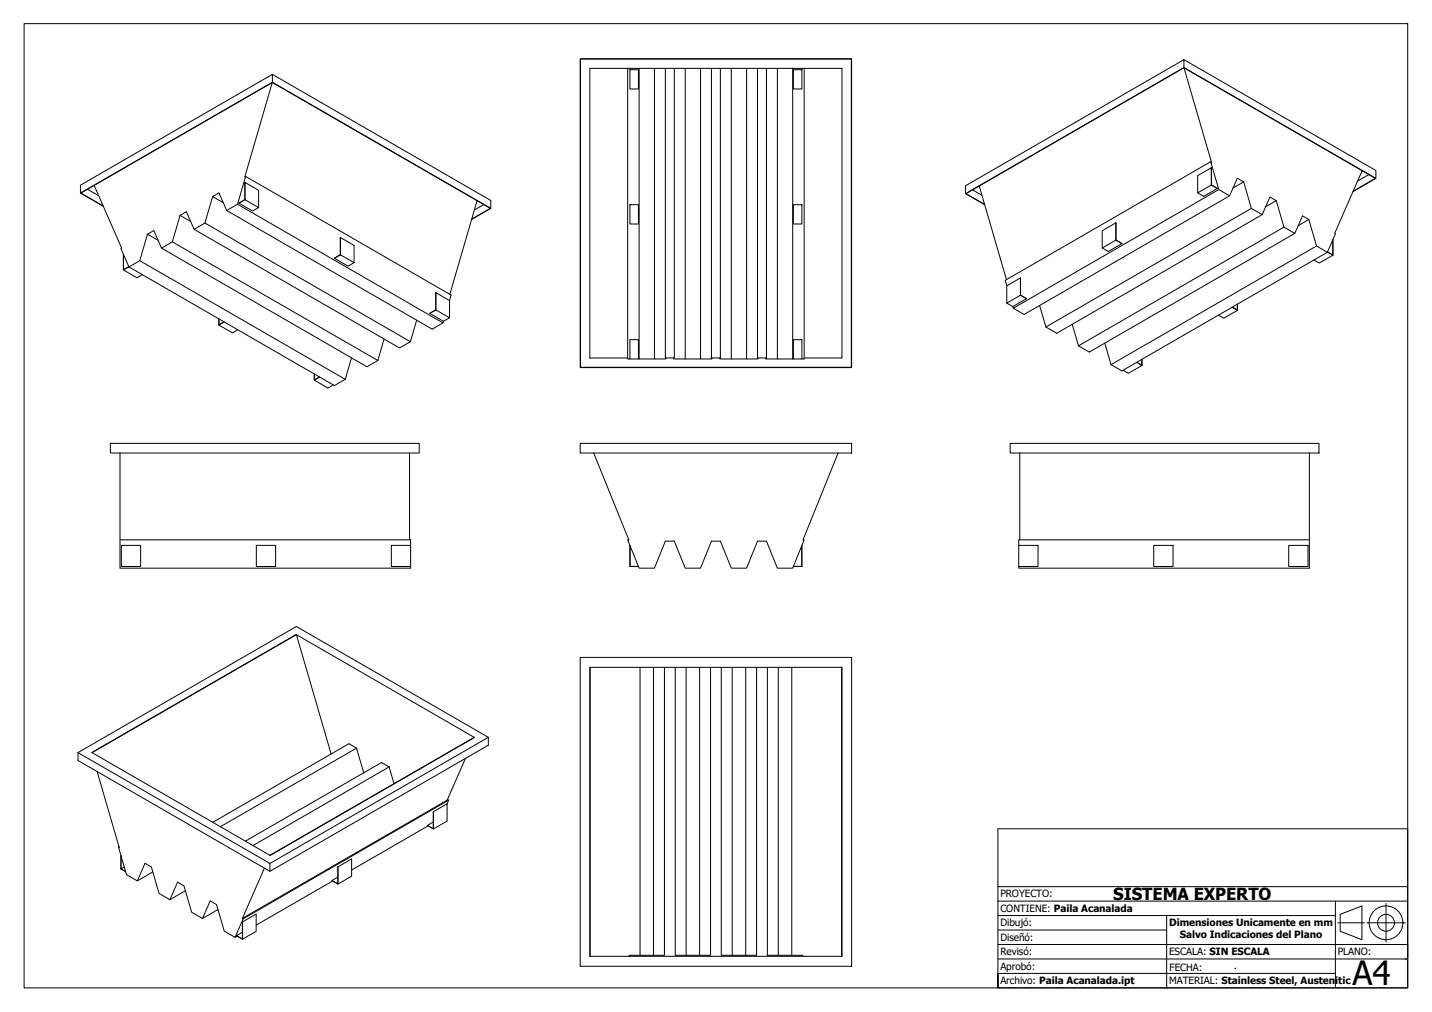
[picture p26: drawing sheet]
<svg xmlns="http://www.w3.org/2000/svg" width="297mm" height="210mm" viewBox="0 0 297 210" stroke-linecap="round" stroke-linejoin="round" font-family="sans-serif">
<defs><g id="words">
<text font-size="6.9" x="280.6" y="204.4">A4</text>
<text font-size="3.5" x="230.9" y="186.6">SISTEMA EXPERTO</text>
<g font-size="2.1">
<text x="207.5" y="186.2">PROYECTO:</text>
<text x="207.5" y="189.2">CONTIENE: Paila Acanalada</text>
<text x="207.5" y="195.2">Diseñó:</text>
<text x="207.5" y="192.2">Dibujó:</text>
<text x="242.5" y="192.1">Dimensiones Unicamente en mm</text>
<text x="244.7" y="194.6">Salvo Indicaciones del Plano</text>
<text x="207.5" y="201.2">Aprobó:</text>
<text x="207.5" y="198.2">Revisó:</text>
<text x="242.5" y="198.2">ESCALA: SIN ESCALA</text>
<text x="242.6" y="201.4">FECHA:</text>
<text x="277.5" y="198.2">PLANO:</text>
<text x="207.5" y="204.2">Archivo: Paila Acanalada.ipt</text>
<text x="242.5" y="204.2">MATERIAL: Stainless Steel, Austeni</text>
<text x="277.6" y="204.2">tic</text>
</g>
</g></defs>
<!-- layer: Visible (ISO) -->
<g fill="none" stroke="#000" stroke-width=".21">
<path d="M56.5 17.1l-7.2 25.3-2.3 1.3-1.6-3.7-1.3 .8 2.2 1.2M56.5 17.1v-1.7l-39.8 23v1.6M56.5 15.4l45.3 26.2v1.6M120.3 12.2h56.4v64h-56.4zM120.4 12.2h56.2v64h-56.2zM130.2 14.2h7.8M130.2 14.2v60.3h.5M130.2 14.2h-7.9v60h7.9M130.7 14.5h1.7v4h-1.7zM132.6 14.2v60.3h-.2M135.8 14.2v60.3h2.3v-.3M138 14.2v60h1.9v-60"/>
<path d="M138 14.2h1.9M139.9 14.2h7.7M142.1 14.2v60.3M145.3 14.2v60.3h2.4v-.3M147.6 14.2v60h1.8v-60M147.6 14.2h1.8M149.4 14.2h7.7M151.7 14.2v60.3M154.9 14.2v60.3h2.3v-.3M157.1 14.2h1.9v60h-1.9zM159 14.2h15.7v60h-7.9M161.2 14.2v60.3"/>
<path d="M164.4 14.2v60.3M164.6 14.5h1.7v4h-1.7zM166.8 14.2v60.3h-.5M245.6 14v-1.6l-45.3 26.1v1.7M245.6 12.4l39.8 23v1.6M245.6 14.1l7.2 25.2 2.3 1.3 1.6-3.6 1.3 .7M18.1 39.3l2.4 1.3M19.5 38.5l5.7 12.9-.1 .1 1.6 3.9 2.3-1.3 1.6-5.5M50.8 37.8v3.6l-1.2 .7M50.9 36.6l42.7 24.6-.4 1.1M201.7 39.4l2 1.1M203.1 38.6h.1"/>
<path d="M203.1 38.6l5.7 19.4M248.4 36.4l2.9-1.6v3.6l-2.9 1.6zM251.1 33.5l-42.6 24.7 .3 1.1M251.3 38.4l1.2 .7-2.8 1.6-1.3-.7M251.3 34.8v3.6l1.2 .7M252.8 39.3l-42.6 24.6-.1-.3M258 37.7l1.6 5.5 2.2 1.3 1.6-3.6 1.3 .7M258 37.7l-2.2 1.3M280.6 39.7l4.8-2.7-39.8-23-45.3 26.2 3.9 2.3M280.7 39.7l4.6-2.7-39.7-22.9-45.2 26.1 3.8 2.2M282.5 35.4l-5.6 13 .1 .1-1.7 3.8-2.2-1.3-1.6-5.5M283.9 36.2l-2.3 1.4"/>
<path d="M21.4 42.7l-4.6-2.7 39.7-22.9 45.2 26.1-3.9 2.2M21.4 42.8l-4.7-2.8 39.8-22.9 45.3 26.1-4 2.3M25.6 52.7v3.3l2.8 1.6 1.1-.6M25.6 52.8v3.1l1.1-.6-1.1 .7M26.7 55.4l42.7 24.6 2.2-1.3M29 54.1l42.6 24.6 1.3-4.5M30.6 48.6l2.2 1.2M33.5 51.5l42.6 24.6 2.3-1.3M35.8 50.2l42.6 24.6 1.3-4.5M37.3 44.7l-1.5 5.5-2.3 1.3-1.6-3.7-1.3 .8M37.3 44.7l2.2 1.2M40.3 47.6l42.6 24.6 2.2-1.3"/>
<path d="M42.5 46.3l42.6 24.6 1.3-4.5M44.1 40.8l-1.6 5.5-2.2 1.3-1.6-3.7-1.4 .8M47 43.7l42.6 24.6 2.3-1.3 .1-.4M49.3 42.4l42.6 24.6M49.6 42.1l1.2-.7 2.8 1.7-1.2 .7zM50.8 41.4v-3.6l2.8 1.7v3.6M69.4 53.6l1.2-.7 2.8 1.6-1.2 .7zM70.6 52.9v-3.6l2.8 1.6v3.6M70.6 49.3v3.5l-1.2 .8M99 41.6l-5.7 19.4M100.3 42.4l-1.9 1.1M130.7 42.5h1.7v4h-1.7z"/>
<path d="M164.6 42.5h1.7v4h-1.7zM208.8 59.3l2.9-1.6v3.5l-2.9 1.7zM211.7 57.7v3.5l1.2 .8M228.6 47.9l2.9-1.7v3.6l-2.9 1.6zM231.5 49.8l1.2 .7-2.8 1.7-1.3-.8M231.5 46.2v3.6l1.2 .7M255.1 40.6l-42.7 24.6-2.2-1.3M259.6 43.2l-42.7 24.6M261.8 44.5l-42.6 24.6-2.3-1.3-1.3-4.4M264.7 41.6l1.6 5.5 2.3 1.3 1.6-3.6 1.3 .7-2.2 1.3M264.7 41.6l-2.2 1.3M266.3 47.1l-42.6 24.6"/>
<path d="M268.6 48.4l-42.7 24.6-2.2-1.3-1.3-4.4M273.1 51l-42.6 24.6M275.3 52.3l-42.6 24.6-2.2-1.3-1.3-4.4M276.5 49.7v3.2l-1.1-.6 1.1 .6-2.8 1.7-1.2-.7M276.5 49.7v3.2M45.4 66.1v1.3l2.8 1.6 1.1-.6M45.4 66.1v1.3l1.1-.6M46.5 66.8l-1.1 .6M65.2 77.6v1.2l2.8 1.7 1.1-.7M65.2 77.6v1.2l1.1-.6-1.1 .6M89.2 65l1.2-.7 2.8 1.6-1.2 .7zM90.4 64.3v-3.6l2.8 1.6v3.6"/>
<path d="M90.4 60.7v3.6l-1.2 .7M130.7 70.5h1.7v4h-1.7zM132.6 74.5h3.2M139.8 74.2v.3h5.5M149.3 74.2v.3h5.6M158.9 74.2v.3h5.7M164.6 70.5h1.7v4h-1.7zM211.7 61.2l1.2 .8-2.8 1.6-1.3-.7M236.9 75.8l-1.1-.6 1.1 .6-2.8 1.6-1.2-.6M236.9 74.5v1.3M255.6 63.7l1.1 .7-2.8 1.6-1.1-.6M256.7 63.1v1.2l-1.1-.6"/>
<path d="M256.7 63.1v1.3M22.9 92h64.1v2h-64.1zM24.9 94v23.8h60.3v-.3M85 94v18M120.3 92h56.4v2h-56.4zM123.2 94l7.2 18h-.2l2.4 5.8h3.2l2.2-5.6h1.9l2.2 5.6h3.2l2.3-5.6h1.8l2.3 5.6h3.2l2.2-5.6h1.9l2.2 5.6h3.2l2.4-5.8h-.2l7.2-18M209.5 92h64.1v2h-64.1zM211.5 94v18M271.6 94v23.8h-60.3v-.3M24.9 112h60.3v1.1M25.2 113.1h4v4.4h-4zM53.2 113.1h4v4.4h-4z"/>
<path d="M81.2 113.1h4v4.4h-4zM130.7 113.1v4.4h1.7M130.7 117.5h1.7M166.3 113.2v4.3h-1.7M166.3 113.1v4.4h-1.7M211.3 113.1h4v4.4h-4zM239.3 113.1h4v4.4h-4zM267.3 113.1h4v4.4h-4zM271.6 112h-60.3v1.1M61.5 131.6l-42.5 24.5M61.5 131.6l7.2 24.8M120.3 136.4h56.4v64h-56.4z"/>
<path d="M122.3 138.4v60M122.4 138.4h52.2v60h-52.2zM132.8 138.4v59.7M135.6 138.4v59.7M137.8 138.4v59.7h-7.3v.3M140.1 138.4v59.7h7.3v-59.7M142.3 138.4v59.7M145.1 138.4v59.7M149.6 138.4v59.7h7.3v-59.7M151.9 138.4v59.7M154.7 138.4v59.7M159.2 138.4v59.7h7.3v.3"/>
<path d="M161.4 138.4v59.7M164.2 138.4v59.7M174.7 138.4v60M16.2 156.1l45.3-26.2 39.8 23v1.7l-45.3 26.1-39.8-23zM16.2 156.1l39.8 23v1.6M19.1 156.1l42.4-24.5 36.9 21.3-42.4 24.5zM74 155.2l-1.6-.9-28.3 16.3M74 155.2l-28.3 16.3M74 155.2l1.4 5.1M80.7 159.1l-1.6-.9-28.2 16.3M80.7 159.1l-28.2 16.3M80.7 159.1l1 3.4"/>
<path d="M96.5 157.3l-3.7 8.7-42.5 24.5M98.5 152.9l-42.5 24.6M101.3 152.9l-45.3 26.2M20.1 160l6.1 21.4 2.3 1.3 1.6-3.6 1.3 .7 1.6 5.5 2.2 1.3 1.6-3.6 1.4 .7 1.6 5.5 2.2 1.3 1.6-3.6 1.3 .7 1.6 5.5 2.3 1.3 1.6-3.8-.1-.1 4.5-10.4M24.7 175.6h-.1M25.1 177.4v2.8l1 .6-1-.6 .7-.4M70.1 179.8v3.5l-1.2-.7 1.2-.7M88.7 171.2l1.2 .7 2.8-1.6v-3.6l-2.8 1.7v3.5M88.8 171.3l-15.9 9.2M89.9 168.4v3.5l-1.2-.7 1.2-.7M92.8 165.8l.3 .2-.4 .7M93.1 166l-42.7 24.6"/>
<path d="M31.7 180.9l-3.2 1.8M38.5 184.8l-3.3 1.8M45.2 188.7l-3.2 1.8M49.1 194.1l1.2 .7 2.8-1.6v-3.6l-2.8 1.6v3.6M49.1 194.1h.1M49.2 194.2l-.4 .2M50.3 193.4l-1.2 .7 1.2 .7M50.3 191.2v3.6M68.9 182.6l1.2 .8 2.8-1.7v-3.5l-2.8 1.6v3.6M68.9 182.6h.1M69 182.7l-15.9 9.2"/>
</g>
<!-- layer: Borde (ISO) -->
<path d="M5 4.9h287v200h-287z" fill="none" stroke="#000" stroke-width=".21"/>
<g fill="none" stroke="#000" stroke-width=".21">
<path d="M207 189.9v-18h85v33h-85M207 192.9h35M207 195.9h85M207 198.9h85M207 183.9h85M207 186.9h85M242 189.9h-35v15v-3h70M242 189.9v15M242 189.9h35M277 186.9v18M277.5 191.4h5.5M278 189.7l4.5-1.8v7l-4.5-1.7z"/>
<path d="M283.5 191.4h8M287.5 187.4v8"/>
<circle cx="287.5" cy="191.4" r="3.5"/>
<circle cx="287.5" cy="191.4" r="1.75"/>
</g>
<!-- layer: 0 -->
<path d="M256.2 200.8h.1" fill="none" stroke="#000" stroke-width=".21"/>
<path d="M291.4 198.9h.6" fill="none" stroke="#000" stroke-width=".21"/>
<use href="#words"/>
</svg>
